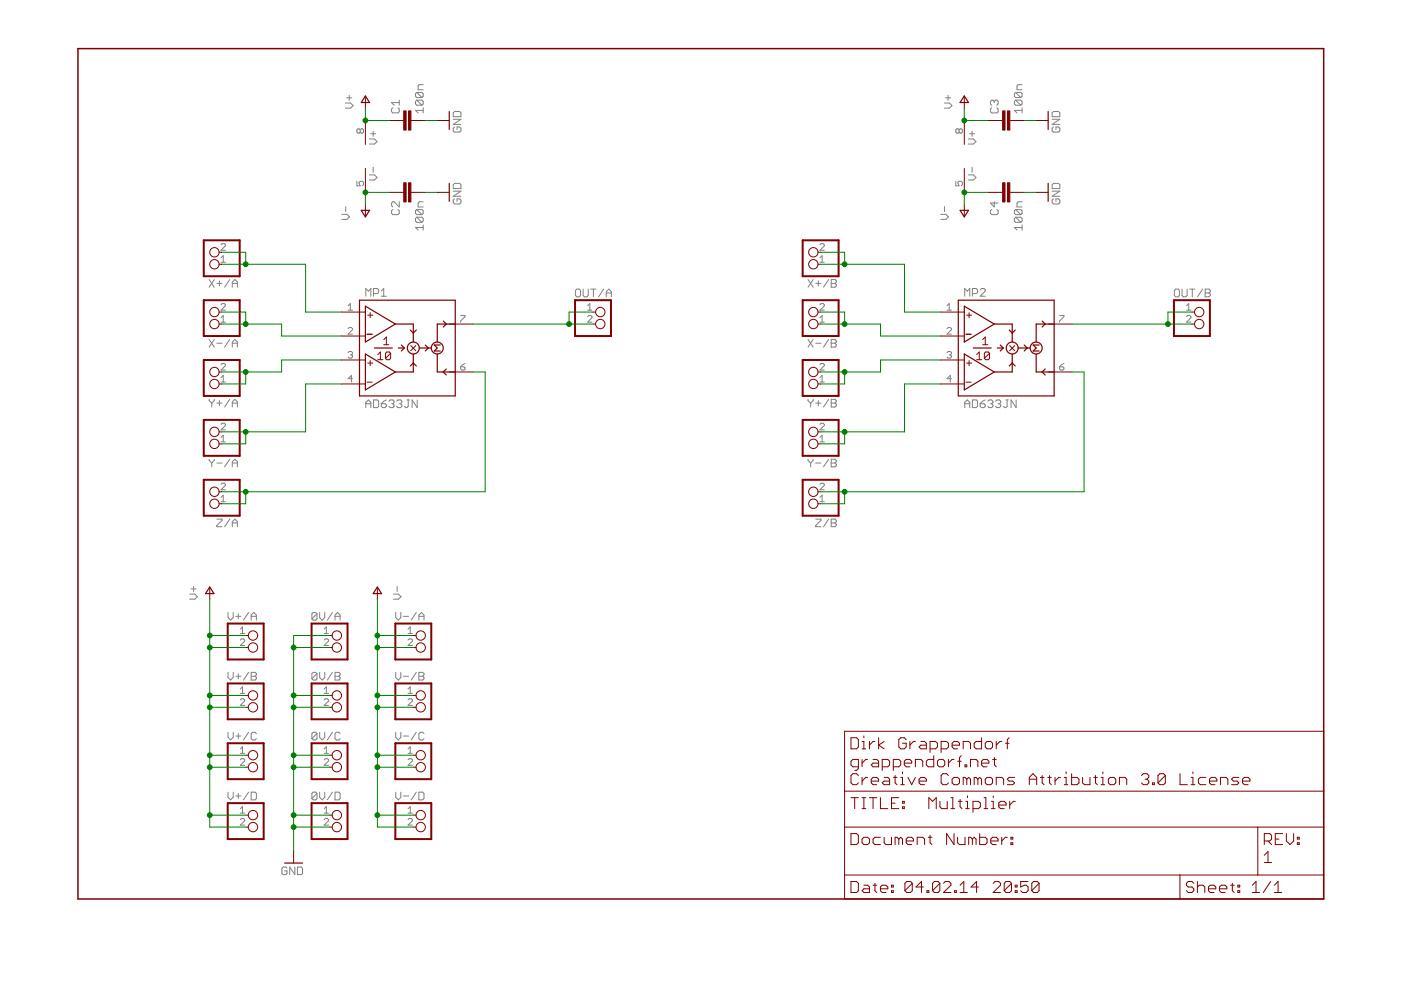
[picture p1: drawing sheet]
<svg xmlns="http://www.w3.org/2000/svg" width="297mm" height="210mm" viewBox="0 0 297 210" stroke-linecap="round" stroke-linejoin="round" font-family="sans-serif">
<g fill="none" stroke="#808080" stroke-width=".21">
<path d="M88.4 19.6h1.1l.2 .3v.5l-.2 .3M88.4 19.6l-.3 .3v.5l.3 .3h1.1M88.4 19.6l1.1 1.1M89.7 17.9h-.8l-.3 .3v.8h1.1M215.3 19.6l-.2 .3v.5l.2 .3h1.1M215.3 19.6h1.1l.3 .3v.5l-.3 .3M215.3 19.6l1.1 1.1M216.7 17.9h-.8l-.3 .3v.8h1.1M73.2 21.8h1.1l.6 .6-.6 .5h-1.1M73.5 20.7h1.1M74 20.2v1.1M75.7 38.4v1h.7l-.3-.5 .3-.5h.4l.3 .3v.5l-.3 .2"/>
<path d="M76.4 27.5l-.3-.2-.4 .2v.5l.2 .2 .5-.2M76.4 27.5l.2-.2 .5 .2v.5l-.3 .2-.4-.2M76.4 27.5v.5M78.3 37.1h1.1l.5 .5-.5 .6h-1.1M78.3 29.5h1.1l.5 .5-.5 .5h-1.1M78.6 28.4h1.1M79.1 27.8v1.1M79.1 35.5v1M83.3 22.9l-.3 .2v.6l.3 .2h1.1l.2-.2v-.6l-.2-.2M84.6 21.2v1.1M84.6 21.8h-1.6l.6 .5M88.4 21.2h1.1l.2 .3v.5l-.2 .3"/>
<path d="M88.4 21.2l-.3 .3v.5l.3 .3h1.1M88.4 21.2l1.1 1.1M89.7 23.4h-1.6l.5 .5M89.7 22.9v1M96.1 23.9l.3-.3h1.1l.2 .3v.8h-1.6zM96.1 25.3h1.6l-1.6 1.1h1.6M96.4 26.9l-.3 .3v.5l.3 .3h1.1l.2-.3v-.5l-.2-.3h-.6v.6M96.4 38.9h1.1l.2 .3v.8h-1.6v-.8zM200.2 21.8h1.1l.5 .6-.5 .5h-1.1M200.5 20.7h1.1M201 20.2v1.1M202.6 38.4v1h.7l-.2-.7 .2-.3h.5l.2 .3v.5l-.2 .2"/>
<path d="M203.3 27.5l.3-.2 .4 .2v.5l-.2 .2-.5-.2M203.3 27.5l-.2-.2-.5 .2v.5l.3 .2 .4-.2M203.3 27.5v.5M205.3 37.1h1.1l.5 .5-.5 .6h-1.1M205.3 29.5h1.1l.5 .5-.5 .5h-1.1M205.6 28.4h1.1M206.1 27.8v1.1M206.1 35.5v1M210.3 22.9l-.3 .2v.6l.3 .2h1l.3-.2v-.6l-.3-.2M210.8 21.5l-.3-.3h-.2l-.3 .3v.5l.3 .3M210.8 21.5l.3-.3h.2l.3 .3v.5l-.3 .3M210.8 21.5v.3"/>
<path d="M215.3 21.2l-.2 .3v.5l.2 .3h1.1M215.3 21.2h1.1l.3 .3v.5l-.3 .3M215.3 21.2l1.1 1.1M216.7 23.4h-1.6l.5 .5M216.7 22.9v1M223.1 25.3h1.6l-1.6 1.1h1.6M223.1 23.9l.3-.3h1l.3 .3v.8h-1.6zM223.1 39.2l.3-.3h1l.3 .3v.8h-1.6zM223.4 26.9l-.3 .3v.5l.3 .3h1l.3-.3v-.5l-.3-.3h-.5v.6M44.3 59.3l1.1 1.6M45.4 59.3l-1.1 1.6M46.5 59.5v1.1"/>
<path d="M46.9 54.7l.4-.5v1.4M46.9 55.6h.9M46.9 51.9l.2-.2h.5l.2 .2v.2l-.9 1h.9M48.7 59.3l-1.1 1.6M72.5 45.4h1.1l.5 .6-.5 .5h-1.1M73.3 43.8v1.1M83.3 44.4l-.3 .3v.5l.3 .3h1.1l.2-.3v-.5l-.2-.3M84.6 42.8v1.1l-1-1.1h-.3l-.3 .3v.5l.3 .3M88.4 44.4h1.1l.2 .3v.5l-.2 .3M88.4 46.1h1.1l.2 .2v.6l-.2 .2M88.4 44.4l-.3 .3v.5l.3 .3h1.1M88.4 46.1l-.3 .2v.6l.3 .2h1.1"/>
<path d="M88.4 46.1l1.1 1M88.4 44.4l1.1 1.1M89.7 47.7v1.1M89.7 42.8h-.8l-.3 .3v.8h1.1M89.7 48.2h-1.6l.5 .6M96.1 40.5h1.6l-1.6 1.1h1.6M96.4 42.2l-.3 .2v.6l.3 .2h1.1l.2-.2v-.6l-.2-.2h-.6v.5M171.3 59.3l1.1 1.6M172.4 59.3l-1.1 1.6M173.5 59.5v1.1M173.8 55.6h1M173.8 51.9l.3-.2h.4l.3 .2v.2l-1 1h1"/>
<path d="M173.8 54.7l.5-.5v1.4M175.7 59.3l-1.1 1.6M176.2 59.3h.8l.3 .2v.3l-.3 .3 .3 .2v.3l-.3 .3h-.8zM199.5 45.4h1l.6 .6-.6 .5h-1M200.3 43.8v1.1M210.3 44.4l-.3 .3v.5l.3 .3h1l.3-.3v-.5l-.3-.3M210.8 42.8v1.1l-.8-.8h1.6M215.3 46.1l-.2 .2v.6l.2 .2h1.1M215.3 46.1h1.1l.3 .2v.6l-.3 .2M215.3 44.4l-.2 .3v.5l.2 .3h1.1M215.3 44.4h1.1l.3 .3v.5l-.3 .3M215.3 46.1l1.1 1"/>
<path d="M215.3 44.4l1.1 1.1M216.7 48.2h-1.6l.5 .6M216.7 42.8h-.8l-.3 .3v.8h1.1M216.7 47.7v1.1M223.1 40.5h1.6l-1.6 1.1h1.6M223.4 42.2l-.3 .2v.6l.3 .2h1l.3-.2v-.6l-.3-.2h-.5v.5M44.3 72l1.1 1.6M45.4 72l-1.1 1.6M46 60.1h1.1M46 72.8h1.1M46.9 64.6l.2-.2h.5l.2 .2v.2l-.9 1h.9M46.9 68.3h.9"/>
<path d="M46.9 67.4l.4-.5v1.4M46.9 77.3l.2-.2h.5l.2 .2v.2l-.9 1h.9M48.7 72l-1.1 1.6M49.3 60.1h1M49.3 60.9v-1.1l.5-.5 .5 .5v1.1M49.3 73.6v-1.1l.5-.5 .5 .5v1.1M49.3 72.8h1M73.8 65.8h.9M73.8 64.8l.5-.4v1.4M73.8 69.7l.2-.3h.5l.2 .3v.2l-.9 .9h.9M73.8 74.8l.2-.3h.5l.2 .3-.2 .4M74.3 75.2h.2"/>
<path d="M74.5 75.2l.2 .3-.2 .4h-.5l-.2-.2M77.6 62.8v-1.6l.5 .5 .5-.5v1.6M79.2 62.3h.8l.3-.3v-.6l-.3-.2h-.8v1.6M80.8 61.7l.6-.5v1.6M80.8 62.8h1.1M97.7 66.9h.9v.2l-.9 1v.2M97.7 77.8h.7l.2 .4-.2 .3h-.5l-.2-.3zM98.6 77.1l-.9 .7M122.3 61.3h.5l.3 .3v1.1l-.3 .2h-.5l-.3-.2v-1.1zM123.6 61.3v1.4l.3 .2h.5l.3-.2v-1.4M124.6 64.8l.5-.4v1.4M124.6 65.8h.9"/>
<path d="M124.6 67.1l.2-.2h.5l.2 .2v.3l-.9 .9h.9M125.3 61.3h1.1M125.8 61.3v1.6M128 61.3l-1.1 1.6M128.5 62.9v-1.1l.6-.5 .5 .5v1.1M128.5 62.1h1.1M171.3 72l1.1 1.6M172.4 72l-1.1 1.6M173 60.1h1.1M173 72.8h1.1M173.8 64.6l.3-.2h.4l.3 .2v.2l-1 1h1M173.8 68.3h1"/>
<path d="M173.8 77.3l.3-.2h.4l.3 .2v.2l-1 1h1M173.8 67.4l.5-.5v1.4M175.7 72l-1.1 1.6M176.2 60.1h.8M176.2 72.8h.8M176.2 72h.8l.3 .2v.3l-.3 .3 .3 .2v.3l-.3 .3h-.8zM200.8 65.8h.9M200.8 69.7l.2-.3h.5l.2 .3v.2l-.9 .9h.9M200.8 74.8l.2-.3h.5l.2 .3-.2 .4M200.8 64.8l.5-.4v1.4M201.3 75.2h.2M201.5 75.2l.2 .3-.2 .4h-.5l-.2-.2"/>
<path d="M204.5 62.8v-1.6l.6 .5 .5-.5v1.6M206.2 62.3h.8l.3-.3v-.6l-.3-.2h-.8v1.6M207.8 61.4l.3-.2h.5l.3 .2v.3l-1.1 1.1h1.1M224.6 66.9h1v.2l-1 1v.2M224.6 77.8h.7l.3 .4-.3 .3h-.4l-.3-.3zM225.6 77.1l-1 .7M249.3 61.3h.5l.3 .3v1.1l-.3 .2h-.5l-.3-.2v-1.1zM250.6 61.3v1.4l.3 .2h.5l.3-.2v-1.4M251.6 65.8h.9M251.6 67.1l.2-.2h.5l.2 .2v.3l-.9 .9h.9M251.6 64.8l.4-.4v1.4M252.2 61.3h1.1"/>
<path d="M252.8 61.3v1.6M255 61.3l-1.1 1.6M255.5 61.3h.8l.3 .3v.2l-.3 .3 .3 .3v.3l-.3 .2h-.8zM255.5 62.1h.8M44.3 84.7v.2l.6 .6M44.3 97.4v.2l.6 .6M44.9 85.5v.8M44.9 98.2v.8M45.4 84.7v.2l-.5 .6M45.4 97.4v.2l-.5 .6M46 85.5h1.1M46 98.2h1.1"/>
<path d="M46.5 84.9v1.1M46.9 80.1l.4-.5v1.4M46.9 92.8l.4-.5v1.4M46.9 90l.2-.3h.5l.2 .3v.2l-.9 .9h.9M46.9 81h.9M46.9 93.7h.9M48.7 84.7l-1.1 1.6M48.7 97.4l-1.1 1.6M49.3 86.3v-1.1l.5-.5 .5 .5v1.1M49.3 99v-1.1l.5-.5 .5 .5v1.1M49.3 85.5h1M49.3 98.2h1"/>
<path d="M74.7 80.3h-.9l.7-.7v1.4M77.6 86.4v-1.1l.5-.5 .5 .5v1.1M77.6 85.6h1M79.2 84.8h.8l.3 .3v1l-.3 .3h-.8zM80.8 85.6h.8l.3 .3v.2l-.3 .3h-.5l-.3-.3zM81.9 84.8l-.5 .3-.6 .5M82.5 85.1l.2-.3h.6l.2 .3v.2l-.2 .3M83 85.6h.3M83.3 85.6l.2 .3v.2l-.2 .3h-.6l-.2-.3M84.1 85.1l.3-.3h.5l.3 .3v.2l-.3 .3M84.6 85.6h.3M84.9 85.6l.3 .3v.2l-.3 .3h-.5l-.3-.3"/>
<path d="M86.3 84.8h.5M86.6 84.8v1.3l-.3 .3h-.3l-.3-.3M88.5 84.8v1.6l-1.1-1.6v1.6M171.3 84.7v.2l.6 .6M171.3 97.4v.2l.6 .6M171.9 85.5v.8M171.9 98.2v.8M172.4 84.7v.2l-.5 .6M172.4 97.4v.2l-.5 .6M173 85.5h1.1M173 98.2h1.1M173.5 84.9v1.1"/>
<path d="M173.8 81h1M173.8 80.1l.5-.5v1.4M173.8 92.8l.5-.5v1.4M173.8 90l.3-.3h.4l.3 .3v.2l-1 .9h1M173.8 93.7h1M175.7 84.7l-1.1 1.6M175.7 97.4l-1.1 1.6M176.2 85.5h.8M176.2 84.7h.8l.3 .2v.3l-.3 .3 .3 .2v.3l-.3 .3h-.8zM176.2 97.4h.8l.3 .2v.3l-.3 .3 .3 .2v.3l-.3 .3h-.8zM176.2 98.2h.8M201.7 80.3h-.9l.7-.7v1.4"/>
<path d="M204.5 85.6h1.1M204.5 86.4v-1.1l.6-.5 .5 .5v1.1M206.2 84.8h.8l.3 .3v1l-.3 .3h-.8zM207.8 85.6h.8l.3 .3v.2l-.3 .3h-.5l-.3-.3zM208.9 84.8l-.6 .3-.5 .5M209.4 85.1l.3-.3h.5l.3 .3v.2l-.3 .3M210 85.6h.2M210.2 85.6l.3 .3v.2l-.3 .3h-.5l-.3-.3M211.1 85.1l.2-.3h.6l.3 .3v.2l-.3 .3M211.6 85.6h.3M211.9 85.6l.3 .3v.2l-.3 .3h-.6l-.2-.3M213.3 84.8h.5"/>
<path d="M213.5 84.8v1.3l-.2 .3h-.3l-.3-.3M215.4 84.8v1.6l-1-1.6v1.6M46 110.1h1.1v.2l-1.1 1.1v.3h1.1M46.9 105.5l.4-.5v1.4M46.9 102.7l.2-.3h.5l.2 .3v.2l-.9 .9h.9M46.9 106.4h.9M48.7 110.1l-1.1 1.6M49.3 111.7v-1.1l.5-.5 .5 .5v1.1M49.3 110.9h1M173 110.1h1.1v.2l-1.1 1.1v.3h1.1M173.8 105.5l.5-.5v1.4M173.8 102.7l.3-.3h.4l.3 .3v.2l-1 .9h1"/>
<path d="M173.8 106.4h1M175.7 110.1l-1.1 1.6M176.2 110.1h.8l.3 .2v.3l-.3 .3 .3 .2v.3l-.3 .3h-.8zM176.2 110.9h.8M40.2 126h1.1l.5 .5-.5 .5h-1.1M40.5 124.9h1.1M41 124.3v1.1M48.3 129.9v1l.6 .6 .5-.6v-1M50 130.7h1.1M50.5 130.1v1.1M50.9 133.4l.5-.5v1.4M50.9 134.3h1"/>
<path d="M50.9 135.7l.3-.2h.4l.3 .2v.2l-1 1h1M52.7 129.9l-1.1 1.6M53.3 130.7h1.1M53.3 131.5v-1.1l.5-.5 .6 .5v1.1M67.2 130.1l-.2-.2h-.6l-.3 .2v1.1M67.2 130.1v1.1l-.2 .3h-.6l-.3-.3M67.2 130.1l-1.1 1.1M67.8 129.9v1l.5 .6 .6-.6v-1M68.7 134.3h1M68.7 135.7l.3-.2h.4l.3 .2v.2l-1 1h1M68.7 133.4l.5-.5v1.4M70.5 129.9l-1.1 1.6"/>
<path d="M71 130.7h1.1M71 131.5v-1.1l.6-.5 .5 .5v1.1M83.4 126h1.1l.5 .5-.5 .5h-1.1M83.9 129.9v1l.6 .6 .5-.6v-1M84.2 124.3v1.1M85.5 130.7h1.1M86.5 134.3h.9M86.5 135.7l.2-.2h.5l.2 .2v.2l-.9 1h.9M86.5 133.4l.5-.5v1.4M88.3 129.9l-1.1 1.6M88.8 130.7h1.1M88.8 131.5v-1.1l.6-.5 .5 .5v1.1"/>
<path d="M48.3 142.6v1l.6 .6 .5-.6v-1M48.3 155.3v1l.6 .6 .5-.6v-1M50 143.4h1.1M50 156.1h1.1M50.5 142.8v1.1M50.5 155.5v1.1M50.9 146.1l.5-.5v1.4M50.9 158.8l.5-.5v1.4M50.9 148.4l.3-.2h.4l.3 .2v.2l-1 1h1M50.9 147h1M50.9 159.7h1M52.7 142.6l-1.1 1.6"/>
<path d="M52.7 155.3l-1.1 1.6M53.3 142.6h.8l.3 .2v.3l-.3 .3 .3 .2v.3l-.3 .3h-.8zM53.3 143.4h.8M54.4 155.5l-.3-.2h-.6l-.2 .2v1.1l.2 .3h.6l.3-.3M67.2 142.8l-.2-.2h-.6l-.3 .2v1.1M67.2 155.5l-.2-.2h-.6l-.3 .2v1.1M67.2 142.8v1.1l-.2 .3h-.6l-.3-.3M67.2 155.5v1.1l-.2 .3h-.6l-.3-.3M67.2 142.8l-1.1 1.1M67.2 155.5l-1.1 1.1M67.8 142.6v1l.5 .6 .6-.6v-1M67.8 155.3v1l.5 .6 .6-.6v-1"/>
<path d="M68.7 146.1l.5-.5v1.4M68.7 158.8l.5-.5v1.4M68.7 148.4l.3-.2h.4l.3 .2v.2l-1 1h1M68.7 147h1M68.7 159.7h1M70.5 142.6l-1.1 1.6M70.5 155.3l-1.1 1.6M71 142.6h.9l.2 .2v.3l-.2 .3 .2 .2v.3l-.2 .3h-.9zM71 143.4h.9M72.1 155.5l-.2-.2h-.6l-.3 .2v1.1l.3 .3h.6l.2-.3M83.9 142.6v1l.6 .6 .5-.6v-1M83.9 155.3v1l.6 .6 .5-.6v-1"/>
<path d="M85.5 143.4h1.1M85.5 156.1h1.1M86.5 146.1l.5-.5v1.4M86.5 158.8l.5-.5v1.4M86.5 148.4l.2-.2h.5l.2 .2v.2l-.9 1h.9M86.5 147h.9M86.5 159.7h.9M88.3 142.6l-1.1 1.6M88.3 155.3l-1.1 1.6M88.8 142.6h.8l.3 .2v.3l-.3 .3 .3 .2v.3l-.3 .3h-.8zM88.8 143.4h.8M89.9 155.5l-.3-.2h-.5l-.3 .2v1.1l.3 .3h.5l.3-.3"/>
<path d="M48.3 168v1l.6 .6 .5-.6v-1M50 168.8h1.1M50.5 168.2v1.1M50.9 171.5l.5-.5v1.4M50.9 161.1l.3-.2h.4l.3 .2v.2l-1 1h1M50.9 173.8l.3-.3h.4l.3 .3v.2l-1 .9h1M50.9 172.4h1M52.7 168l-1.1 1.6M53.3 168h.8l.3 .2v1.1l-.3 .3h-.8zM67.2 168.2l-.2-.2h-.6l-.3 .2v1.1M67.2 168.2v1.1l-.2 .3h-.6l-.3-.3M67.2 168.2l-1.1 1.1"/>
<path d="M67.8 168v1l.5 .6 .6-.6v-1M68.7 171.5l.5-.5v1.4M68.7 161.1l.3-.2h.4l.3 .2v.2l-1 1h1M68.7 173.8l.3-.3h.4l.3 .3v.2l-1 .9h1M68.7 172.4h1M70.5 168l-1.1 1.6M71 168h.9l.2 .2v1.1l-.2 .3h-.9zM83.9 168v1l.6 .6 .5-.6v-1M85.5 168.8h1.1M86.5 173.8l.2-.3h.5l.2 .3v.2l-.9 .9h.9M86.5 171.5l.5-.5v1.4M86.5 161.1l.2-.2h.5l.2 .2v.2l-.9 1h.9"/>
<path d="M86.5 172.4h.9M88.3 168l-1.1 1.6M88.8 168h.8l.3 .2v1.1l-.3 .3h-.8zM60.9 184.1l-.3-.3h-.6l-.2 .3v1.1l.2 .2h.6l.3-.2v-.6h-.6M62.5 183.8v1.6l-1.1-1.6v1.6M63.1 183.8h.8l.2 .3v1.1l-.2 .2h-.8z"/>
</g>
<g fill="none" stroke="#800000" stroke-width=".21">
<path d="M77.5 20.5v2.5M77.5 25.5v5.1M77.5 35.7v5.1M82.5 25.5h3.1M87.1 25.5h3.1M92.7 25.5h2.5M204.4 20.5v2.5M204.4 25.5v5.1M204.4 35.7v5.1M209.5 25.5h3.1M214.1 25.5h3M219.7 25.5h2.5"/>
<path d="M46.4 56h.6M46.4 53.5h.6M77.5 43.3v2.6M82.5 40.8h3.1M87.1 40.8h3.1M92.7 40.8h2.5M173.4 56h.6M173.4 53.5h.6M204.4 43.3v2.6M209.5 40.8h3.1M214.1 40.8h3M219.7 40.8h2.5"/>
<path d="M46.4 66.2h.6M46.4 68.7h.6M46.4 78.9h.6M72.4 66.2h5.1M72.4 71.2h5.1M72.4 76.3h5.1M77.8 70.9h1.1M78 66.8h1M78 77h1M78.5 66.3v1.1M78.5 76.5v1M80.1 75.2l.5-.6v1.7"/>
<path d="M80.1 76.3h1.1M81.4 72l.5-.5v1.6M81.4 73.1h1M82.8 74.9v1.1l-.3 .3h-.5l-.3-.3M82.8 74.9l-.3-.3h-.5l-.3 .3v1.1M82.8 74.9l-1.1 1.1M87.1 73.3l1.1 1.1M88.2 73.3l-1.1 1.1M95.2 68.7h5.1M95.2 78.9h5.1M125.7 66.2h.6M125.7 68.7h.6"/>
<path d="M173.4 66.2h.6M173.4 68.7h.6M173.4 78.9h.6M199.4 66.2h5M199.4 71.2h5M199.4 76.3h5M204.8 70.9h1.1M204.9 66.8h1.1M204.9 77h1.1M205.5 66.3v1.1M205.5 76.5v1M207.1 76.3h1.1"/>
<path d="M207.1 75.2l.5-.6v1.7M208.3 72l.6-.5v1.6M208.3 73.1h1.1M209.8 74.9v1.1l-.3 .3h-.5l-.3-.3M209.8 74.9l-.3-.3h-.5l-.3 .3v1.1M209.8 74.9l-1.1 1.1M214.1 73.3l1 1.1M215.1 73.3l-1 1.1M222.2 68.7h5.1M222.2 78.9h5.1M252.7 66.2h.6M252.7 68.7h.6"/>
<path d="M46.4 81.4h.6M46.4 94.1h.6M46.4 91.6h.6M72.4 81.4h5.1M77.8 81h1.1M173.4 81.4h.6M173.4 94.1h.6M173.4 91.6h.6M199.4 81.4h5M204.8 81h1.1M46.4 106.8h.6M46.4 104.3h.6"/>
<path d="M173.4 106.8h.6M173.4 104.3h.6M44.5 124.6v2.5M52.1 134.7h.5M52.1 137.3h.5M69.9 134.7h.5M69.9 137.3h.5M80 124.6v2.5M87.6 134.7h.6M87.6 137.3h.6M52.1 147.4h.5M52.1 150h.5"/>
<path d="M69.9 147.4h.5M69.9 150h.5M87.6 147.4h.6M87.6 150h.6M179.1 155h101.5v35.6h-101.5zM180.4 156.4h1.2l.4 .4v1.6l-.4 .4h-1.2zM182.8 158.8h.8M182.8 157.2h.4v1.6M183.2 156v.4M184.3 157.2v1.6M185.5 157.2h-.4l-.8 .8M186.3 156.4v2.4"/>
<path d="M187.5 157.2l-1.2 .8 1.2 .8M192.1 156.8l-.4-.4h-.7l-.4 .4v1.6l.4 .4h.7l.4-.4v-.8h-.8M192.9 157.2v1.6M194.1 157.2h-.4l-.8 .8M195.2 157.2h.8l.4 .4v1.2h-1.2l-.3-.4 .3-.4h1.2M197.2 158.8h1.2l.4-.4v-.8l-.4-.4h-1.2v2.3M199.5 158.8h1.2l.4-.4v-.8l-.4-.4h-1.2v2.3M201.9 158h1.5v-.4l-.4-.4h-.7l-.4 .4v.8l.4 .4h.7M204.2 158.8v-1.6h1.2l.4 .4v1.2M208.1 156.4v2.4h-1.2l-.4-.4v-.8l.4-.4h1.2M208.9 157.6l.4-.4h.8l.3 .4v.8l-.3 .4h-.8l-.4-.4zM211.2 157.2v1.6"/>
<path d="M212.4 157.2h-.4l-.8 .8M213.2 157.6h.8M214 156.4l-.4 .4v2M52.1 175.4h.5M52.1 160.1h.5M52.1 162.7h.5M52.1 172.8h.5M69.9 175.4h.5M69.9 160.1h.5M69.9 162.7h.5M69.9 172.8h.5M87.6 175.4h.6"/>
<path d="M87.6 160.1h.6M87.6 162.7h.6M87.6 172.8h.6M179.1 175.4h101.5M179.1 167.7h101.5M180.4 176.7h1.2l.4 .4v1.6l-.4 .4h-1.2zM180.4 169.1h1.6M181.2 169.1v2.3M182 162.6h-1.2l-.4-.4v-.8l.4-.4h1.2v2l-.4 .3h-.4M182 164.4l-.4-.4h-.8l-.4 .4v1.6l.4 .4h.8l.4-.4M182.8 177.9l.4-.4h.7l.4 .4v.8l-.4 .4h-.7l-.4-.4zM182.8 161v1.6"/>
<path d="M182.8 164.8v1.6M182.8 169.1h.8M182.8 171.4h.8M183.2 169.1v2.3M183.9 161h-.3l-.8 .8M183.9 164.8h-.3l-.8 .8M184.3 169.1h1.6M184.7 165.6h1.6v-.4l-.4-.4h-.8l-.4 .4v.8l.4 .4h.8M185.1 161h.8l.4 .4v1.2h-1.2l-.4-.4 .4-.4h1.2M185.1 169.1v2.3M186.7 177.5h-1.2l-.4 .4v.8l.4 .4h1.2M186.7 169.1v2.3h1.5"/>
<path d="M187 162.6h1.2l.4-.4v-.8l-.4-.4h-1.2v2.3M187.5 164.8h.7l.4 .4v1.2h-1.1l-.5-.4 .5-.4h1.1M187.5 177.5v1.2l.3 .4h1.2v-1.6M189 170.3h.8M189.4 162.6h1.2l.4-.4v-.8l-.4-.4h-1.2v2.3M189.4 164.8h.8M189.8 164.4v1.6l.4 .4M190.6 177.9v1.2M190.6 177.9l-.4-.4h-.4v1.6M190.6 177.9l.4-.4 .3 .4v1.2M190.6 169.1h-1.6v2.3h1.6M191 166.4h.7"/>
<path d="M191 164.8h.3v1.6M191.3 169.9h.4v.4h-.4zM191.3 171.1h.4v.3h-.4zM191.3 163.7v.3M191.7 161.8h1.6v-.4l-.4-.4h-.8l-.4 .4v.8l.4 .4h.8M192.1 178.3h1.6v-.4l-.4-.4h-.8l-.4 .4v.8l.4 .4h.8M192.5 164.8l.8 1.6 .8-1.6M194.1 162.6v-1.6h1.1l.4 .4v1.2M194.5 179.1v-1.6h1.1l.4 .4v1.2M194.9 165.6h1.5v-.4l-.4-.4h-.8l-.3 .4v.8l.3 .4h.8M196.8 177.5h.8M196.9 171.4v-2.3l.8 .8 .8-.8v2.3"/>
<path d="M197.2 177.1v1.6l.4 .4M198 160.2v2.4h-1.2l-.4-.4v-.8l.4-.4h1.2M199.1 161h.8l.4 .4v.8l-.4 .4h-.8l-.3-.4v-.8zM199.3 169.9v1.2l.4 .3h1.1v-1.5M201.1 164.4l-.4-.4h-.8l-.4 .4v1.6l.4 .4h.8l.4-.4M201.1 161v1.6M201.6 169.1h.4v2.3M201.6 171.4h.8M201.9 165.2l.4-.4h.7l.4 .4v.8l-.4 .4h-.7l-.4-.4zM202.3 161h-.4l-.8 .8M202.3 176.7v2.4l-1.6-2.4v2.4M203 161.4h.8"/>
<path d="M203 177.5v1.2l.4 .4h1.2v-1.6M203.2 169.9h.8M203.6 169.5v1.6l.4 .3M203.8 160.2l-.4 .4v2M204.6 162.2h.4v.4h-.4zM204.7 171.4h.8M204.7 169.9h.4v1.5M205 165.2l-.4-.4h-.4v1.6M205 165.2l.4-.4 .4 .4v1.2M205 165.2v1.2M205.1 168.7v.4M205.8 162.6v-1.6h1.1l.4 .4v1.2"/>
<path d="M206.2 177.9l-.4-.4h-.4v1.6M206.2 177.9v1.2M206.2 177.9l.3-.4 .4 .4v1.2M206.3 171.4h1.2l.4-.3v-.8l-.4-.4h-1.2v2.3M207.3 165.2l.4-.4 .4 .4v1.2M207.3 165.2l-.4-.4h-.4v1.6M207.3 165.2v1.2M207.7 176.7v2.4h1.2l.4-.4v-.8l-.4-.4h-1.2M208.1 161.8h1.6v-.4l-.4-.4h-.8l-.4 .4v.8l.4 .4h.8M208.6 169.1h.4v2.3M208.6 171.4h.8M208.9 165.2l.4-.4h.8l.3 .4v.8l-.3 .4h-.8l-.4-.4z"/>
<path d="M210.1 178.3h1.5v-.4l-.4-.4h-.8l-.3 .4v.8l.3 .4h.8M210.2 171.4h.8M210.2 169.9h.4v1.5M210.4 161h.8M210.6 168.7v.4M210.8 160.6v1.6l.4 .4M211.2 166.4v-1.6h1.2l.4 .4v1.2M211.8 170.7h1.5v-.4l-.4-.4h-.8l-.3 .4v.8l.3 .3h.8M212.4 177.5v1.6M213.6 177.5h-.4l-.8 .8M214.1 169.9v1.5M214.3 178.7h.4v.4h-.4z"/>
<path d="M214.3 177.5h.4v.4h-.4zM215.1 164.8h-1.1l-.4 .4 .4 .4h.7l.4 .4-.4 .4h-1.1M215.3 169.9h-.4l-.8 .8M218.2 166.4v-1.6l.8-.8 .8 .8v1.6M218.2 165.2h1.6M220.6 164.8h.8M221 164.4v1.6l.4 .4M222.1 164.8h.8M222.5 164.4v1.6l.4 .4M223.7 164.8v1.6M224.9 164.8h-.4l-.8 .8M225.6 166.4h.8"/>
<path d="M225.6 164.8h.4v1.6M226 163.7v.3M227.2 164v2.4h1.2l.4-.4v-.8l-.4-.4h-1.2M229.5 164.8v1.2l.4 .4h1.2v-1.6M231.9 164.8h.8M232.3 164.4v1.6l.4 .4M233.4 166.4h.8M233.4 164.8h.4v1.6M233.8 163.7v.3M235 165.2l.4-.4h.8l.4 .4v.8l-.4 .4h-.8l-.4-.4zM237.3 166.4v-1.6h1.2l.4 .4v1.2M242 164.4l.4-.4h.8l.4 .4v.4l-.4 .4"/>
<path d="M242.8 165.2h.4M243.2 165.2l.4 .4v.4l-.4 .4h-.8l-.4-.4M244.3 166h.5v.4h-.5zM247.1 164.4l-.4-.4h-.8l-.4 .4v1.6M247.1 164.4v1.6l-.4 .4h-.8l-.4-.4M247.1 164.4l-1.6 1.6M250.2 164v2.4h1.6M252.5 166.4h.8M252.5 164.8h.4v1.6M252.9 163.7v.3M255.7 164.8h-1.2l-.4 .4v.8l.4 .4h1.2M256.4 165.6h1.6v-.4l-.4-.4h-.8l-.4 .4v.8l.4 .4h.8"/>
<path d="M258.8 166.4v-1.6h1.1l.4 .4v1.2M262.7 164.8h-1.2l-.4 .4 .4 .4h.8l.4 .4-.4 .4h-1.2M263.4 165.6h1.6v-.4l-.4-.4h-.8l-.4 .4v.8l.4 .4h.8M266.7 175.4v10.1M268.1 178.3h1.1l.4-.4v-.8l-.4-.4h-1.1v2.4M268.8 178.3l.8 .8M270.4 177.9h.8M271.9 176.7h-1.5v2.4h1.5M272.7 176.7v1.6l.8 .8 .8-.8v-1.6M275.1 178.7h.4v.4h-.4zM275.1 177.5h.4v.4h-.4zM62.3 180.4v2.6"/>
<path d="M179.1 185.5h101.5M180.4 186.9h1.2l.4 .4v1.5l-.4 .4h-1.2zM183.2 187.7h.7l.4 .4v1.1h-1.1l-.4-.4 .4-.4h1.1M185.1 187.7h.8M185.5 187.3v1.5l.4 .4M186.7 188.4h1.5v-.3l-.4-.4h-.8l-.3 .4v.7l.3 .4h.8M189 187.7h.4v.4h-.4zM189 188.8h.4v.4h-.4zM193.4 187.3v1.5l-.4 .4h-.7l-.4-.4M193.4 187.3l-.4-.4h-.7l-.4 .4v1.5M193.4 187.3l-1.5 1.5M195.7 188.1h-1.5l1.2-1.2v2.3"/>
<path d="M196.5 188.8h.4v.4h-.4zM199.3 187.3v1.5l-.4 .4h-.8l-.4-.4M199.3 187.3l-.4-.4h-.8l-.4 .4v1.5M199.3 187.3l-1.6 1.5M200 187.3l.4-.4h.8l.4 .4v.4l-1.6 1.5h1.6M202.4 188.8h.4v.4h-.4zM203.6 189.2h1.5M203.6 187.7l.7-.8v2.3M207.5 188.1h-1.6l1.2-1.2v2.3M210.6 187.3l.4-.4h.7l.4 .4v.4l-1.5 1.5h1.5M214.5 187.3v1.5l-.4 .4h-.8l-.4-.4M214.5 187.3l-.4-.4h-.8l-.4 .4v1.5"/>
<path d="M214.5 187.3l-1.6 1.5M215.2 188.8h.4v.4h-.4zM215.2 187.7h.4v.4h-.4zM218 186.9h-1.6v1.2l.8-.4h.4l.4 .4v.7l-.4 .4h-.8l-.4-.4M220.3 187.3v1.5l-.4 .4h-.8l-.3-.4M220.3 187.3l-.4-.4h-.8l-.3 .4v1.5M220.3 187.3l-1.5 1.5M250.2 185.5v5.1M253.1 187.3l-.4-.4h-.8l-.4 .4v.4l.4 .4h.8l.4 .3v.4l-.4 .4h-.8l-.4-.4M253.9 188.1l.4-.4h.8l.3 .4v1.1M253.9 186.9v2.3M256.2 188.4h1.6v-.3l-.4-.4h-.8l-.4 .4v.7l.4 .4h.8"/>
<path d="M258.6 188.4h1.5v-.3l-.4-.4h-.7l-.4 .4v.7l.4 .4h.7M260.9 187.7h.8M261.3 187.3v1.5l.4 .4M262.4 188.8h.4v.4h-.4zM262.4 187.7h.4v.4h-.4zM265.5 189.2h1.6M265.5 187.7l.8-.8v2.3M268.1 181.3l.7-.7v2.3M268.1 182.9h1.5M269.4 186.9l-1.6 2.3M270.2 189.2h1.5M270.2 187.7l.8-.8v2.3"/>
<circle cx="45.5" cy="53.5" r=".99"/>
<circle cx="45.5" cy="56" r=".99"/>
<circle cx="172.4" cy="53.5" r=".99"/>
<circle cx="172.4" cy="56" r=".99"/>
<circle cx="45.5" cy="78.9" r=".99"/>
<circle cx="45.5" cy="68.7" r=".99"/>
<circle cx="45.5" cy="66.2" r=".99"/>
<circle cx="127.3" cy="66.2" r=".99"/>
<circle cx="127.3" cy="68.7" r=".99"/>
<circle cx="172.4" cy="78.9" r=".99"/>
<circle cx="172.4" cy="68.7" r=".99"/>
<circle cx="172.4" cy="66.2" r=".99"/>
<circle cx="254.3" cy="68.7" r=".99"/>
<circle cx="254.3" cy="66.2" r=".99"/>
<circle cx="45.5" cy="91.6" r=".99"/>
<circle cx="45.5" cy="94.1" r=".99"/>
<circle cx="45.5" cy="81.4" r=".99"/>
<circle cx="172.4" cy="94.1" r=".99"/>
<circle cx="172.4" cy="91.6" r=".99"/>
<circle cx="172.4" cy="81.4" r=".99"/>
<circle cx="45.5" cy="106.8" r=".99"/>
<circle cx="45.5" cy="104.3" r=".99"/>
<circle cx="172.4" cy="106.8" r=".99"/>
<circle cx="172.4" cy="104.3" r=".99"/>
<circle cx="53.6" cy="137.3" r=".99"/>
<circle cx="53.6" cy="134.7" r=".99"/>
<circle cx="71.4" cy="137.3" r=".99"/>
<circle cx="71.4" cy="134.7" r=".99"/>
<circle cx="89.2" cy="137.3" r=".99"/>
<circle cx="89.2" cy="134.7" r=".99"/>
<circle cx="53.6" cy="147.4" r=".99"/>
<circle cx="53.6" cy="150" r=".99"/>
<circle cx="71.4" cy="147.4" r=".99"/>
<circle cx="71.4" cy="150" r=".99"/>
<circle cx="89.2" cy="150" r=".99"/>
<circle cx="89.2" cy="147.4" r=".99"/>
<circle cx="53.6" cy="172.8" r=".99"/>
<circle cx="53.6" cy="160.1" r=".99"/>
<circle cx="53.6" cy="162.7" r=".99"/>
<circle cx="53.6" cy="175.4" r=".99"/>
<circle cx="71.4" cy="160.1" r=".99"/>
<circle cx="71.4" cy="162.7" r=".99"/>
<circle cx="71.4" cy="172.8" r=".99"/>
<circle cx="71.4" cy="175.4" r=".99"/>
<circle cx="89.2" cy="172.8" r=".99"/>
<circle cx="89.2" cy="160.1" r=".99"/>
<circle cx="89.2" cy="162.7" r=".99"/>
<circle cx="89.2" cy="175.4" r=".99"/>
</g>
<path d="M16.5 10.3h264.1v180.3h-264.1z" fill="none" stroke="#800000" stroke-width=".32"/>
<g fill="none" stroke="#800000" stroke-width=".25">
<path d="M77.5 20.3l.9 1.4h-1.8zM95.2 23.6v3.9M95.2 38.9v3.8M204.4 20.3l.9 1.4h-1.7zM222.2 23.6v3.9M222.2 38.9v3.8M76.6 44.6h1.8l-.9 1.4zM203.6 44.6h1.7l-.9 1.4zM76.2 63.6h20.3v20.3h-20.3zM77.5 64.9l6.3 3.8-6.3 3.8zM77.5 75.1l6.3 3.8-6.3 3.8zM79.4 73.8h3.8"/>
<path d="M83.8 68.7h3.8v3.8M84.5 73.8h1.2M85.1 73.2l.6 .6M85.7 73.8l-.6 .6M87 70l.6 .6 .7-.6M87 77.6l.6-.6 .7 .6M87.6 75.1v3.8h-3.8M88.9 73.8h2.5M90.2 73.2l.6 .6-.6 .6M92.7 75.1v3.8h3.8M93.3 73.2h-1.2l.6 .6-.6 .6h1.2M94 68.1l.6 .6-.6 .6"/>
<path d="M94.6 78.2l-.6 .7 .6 .6M96.5 68.7h-3.8v3.8M203.2 63.6h20.3v20.3h-20.3zM204.4 64.9l6.4 3.8-6.4 3.8zM204.4 75.1l6.4 3.8-6.4 3.8zM206.4 73.8h3.8M210.8 68.7h3.8v3.8M211.4 73.8h1.3M212.1 73.2l.6 .6M212.7 73.8l-.6 .6M214 70l.6 .6 .6-.6M214 77.6l.6-.6 .6 .6"/>
<path d="M214.6 75.1v3.8h-3.8M215.9 73.8h2.5M217.1 73.2l.7 .6-.7 .6M219.7 75.1v3.8h3.8M220.3 73.2h-1.2l.6 .6-.6 .6h1.2M221 68.1l.6 .6-.6 .6M221.6 78.2l-.6 .7 .6 .6M223.5 68.7h-3.8v3.8M44.5 124.5l.9 1.4h-1.8zM80 124.5l.9 1.4h-1.8zM60.3 183h3.9"/>
<circle cx="87.6" cy="73.8" r="1.27"/>
<circle cx="92.7" cy="73.8" r="1.27"/>
<circle cx="214.6" cy="73.8" r="1.27"/>
<circle cx="219.7" cy="73.8" r="1.27"/>
</g>
<g fill="none" stroke="#800000" stroke-width=".42">
<path d="M43.2 50.9h7.6v7.7h-7.6zM170.2 50.9h7.6v7.7h-7.6zM43.2 63.6h7.6v7.6h-7.6zM43.2 76.3h7.6v7.6h-7.6zM121.9 63.6h7.6v7.6h-7.6zM170.2 63.6h7.6v7.6h-7.6zM170.2 76.3h7.6v7.6h-7.6zM248.9 63.6h7.6v7.6h-7.6zM43.2 89h7.6v7.6h-7.6zM170.2 89h7.6v7.6h-7.6zM43.2 101.7h7.6v7.6h-7.6zM170.2 101.7h7.6v7.6h-7.6z"/>
<path d="M48.3 132.2h7.6v7.6h-7.6zM66.1 132.2h7.6v7.6h-7.6zM83.8 132.2h7.6v7.6h-7.6zM48.3 144.9h7.6v7.6h-7.6zM48.3 157.6h7.6v7.6h-7.6zM66.1 144.9h7.6v7.6h-7.6zM66.1 157.6h7.6v7.6h-7.6zM83.8 144.9h7.6v7.6h-7.6zM83.8 157.6h7.6v7.6h-7.6zM48.3 170.3h7.6v7.6h-7.6zM66.1 170.3h7.6v7.6h-7.6zM83.8 170.3h7.6v7.6h-7.6z"/>
</g>
<g fill="#800000" stroke="#800000" stroke-width=".21">
<path d="M86.6 23.5h.5v4.1h-.5z"/>
<path d="M85.6 23.5h.5v4.1h-.5z"/>
<path d="M86.6 38.8h.5v4h-.5z"/>
<path d="M85.6 38.8h.5v4h-.5z"/>
<path d="M213.6 23.5h.5v4.1h-.5z"/>
<path d="M212.6 23.5h.5v4.1h-.5z"/>
<path d="M213.6 38.8h.5v4h-.5z"/>
<path d="M212.6 38.8h.5v4h-.5z"/>
</g>
<g fill="none" stroke="#008000" stroke-width=".21">
<path d="M77.5 23v2.5h5M90.2 25.5h2.5M204.4 23v2.5h5.1M217.1 25.5h2.6M47 56h17.8v10.2h7.6M47 53.5h5.1v2.5M82.5 40.8h-5v2.5M90.2 40.8h2.5M174 56h17.8v10.2h7.6M174 53.5h5.1v2.5M209.5 40.8h-5.1v2.5M217.1 40.8h2.6"/>
<path d="M47 68.7h12.7v2.5h12.7M47 66.2h5.1v2.5M52.1 78.9v2.5h-5.1M72.4 76.3h-12.7v2.6h-12.7M100.3 68.7h25.4M100.3 78.9h2.6v25.4h-55.9M125.7 66.2h-5.1v2.5M174 68.7h12.7v2.5h12.7M174 66.2h5.1v2.5M179.1 78.9v2.5h-5.1M199.4 76.3h-12.7v2.6h-12.7M227.3 68.7h25.4"/>
<path d="M227.3 78.9h2.5v25.4h-55.8M252.7 66.2h-5.1v2.5M52.1 91.6v2.5h-5.1M72.4 81.4h-7.6v10.2h-17.8M179.1 91.6v2.5h-5.1M199.4 81.4h-7.6v10.2h-17.8M52.1 104.3v2.5h-5.1M179.1 104.3v2.5h-5.1M44.5 134.7h7.6M44.5 137.3h7.6M44.5 127.1v48.3h7.6M62.3 137.3h7.6"/>
<path d="M69.9 134.7h-7.6v45.7M80 134.7h7.6M80 137.3h7.6M80 127.1v48.3h7.6M44.5 147.4h7.6M44.5 150h7.6M62.3 147.4h7.6M62.3 150h7.6M80 147.4h7.6M80 150h7.6M44.5 172.8h7.6M44.5 160.1h7.6"/>
<path d="M44.5 162.7h7.6M62.3 172.8h7.6M62.3 175.4h7.6M62.3 160.1h7.6M62.3 162.7h7.6M80 172.8h7.6M80 160.1h7.6M80 162.7h7.6"/>
</g>
<g fill="#008000" stroke="#008000" stroke-width=".21">
<circle cx="62.3" cy="137.3" r=".51"/>
<circle cx="62.3" cy="147.4" r=".51"/>
<circle cx="62.3" cy="150" r=".51"/>
<circle cx="62.3" cy="172.8" r=".51"/>
<circle cx="62.3" cy="175.4" r=".51"/>
<circle cx="62.3" cy="160.1" r=".51"/>
<circle cx="62.3" cy="162.7" r=".51"/>
<circle cx="44.5" cy="134.7" r=".51"/>
<circle cx="44.5" cy="137.3" r=".51"/>
<circle cx="44.5" cy="147.4" r=".51"/>
<circle cx="44.5" cy="150" r=".51"/>
<circle cx="44.5" cy="160.1" r=".51"/>
<circle cx="44.5" cy="162.7" r=".51"/>
<circle cx="44.5" cy="172.8" r=".51"/>
<circle cx="77.5" cy="25.5" r=".51"/>
<circle cx="204.4" cy="25.5" r=".51"/>
<circle cx="80" cy="134.7" r=".51"/>
<circle cx="80" cy="137.3" r=".51"/>
<circle cx="80" cy="147.4" r=".51"/>
<circle cx="80" cy="150" r=".51"/>
<circle cx="80" cy="172.8" r=".51"/>
<circle cx="80" cy="160.1" r=".51"/>
<circle cx="80" cy="162.7" r=".51"/>
<circle cx="77.5" cy="40.8" r=".51"/>
<circle cx="204.4" cy="40.8" r=".51"/>
<circle cx="52.1" cy="68.7" r=".51"/>
<circle cx="52.1" cy="56" r=".51"/>
<circle cx="52.1" cy="78.9" r=".51"/>
<circle cx="52.1" cy="91.6" r=".51"/>
<circle cx="120.6" cy="68.7" r=".51"/>
<circle cx="52.1" cy="104.3" r=".51"/>
<circle cx="179.1" cy="68.7" r=".51"/>
<circle cx="179.1" cy="56" r=".51"/>
<circle cx="179.1" cy="78.9" r=".51"/>
<circle cx="179.1" cy="91.6" r=".51"/>
<circle cx="179.1" cy="104.3" r=".51"/>
<circle cx="247.6" cy="68.7" r=".51"/>
</g>
</svg>
